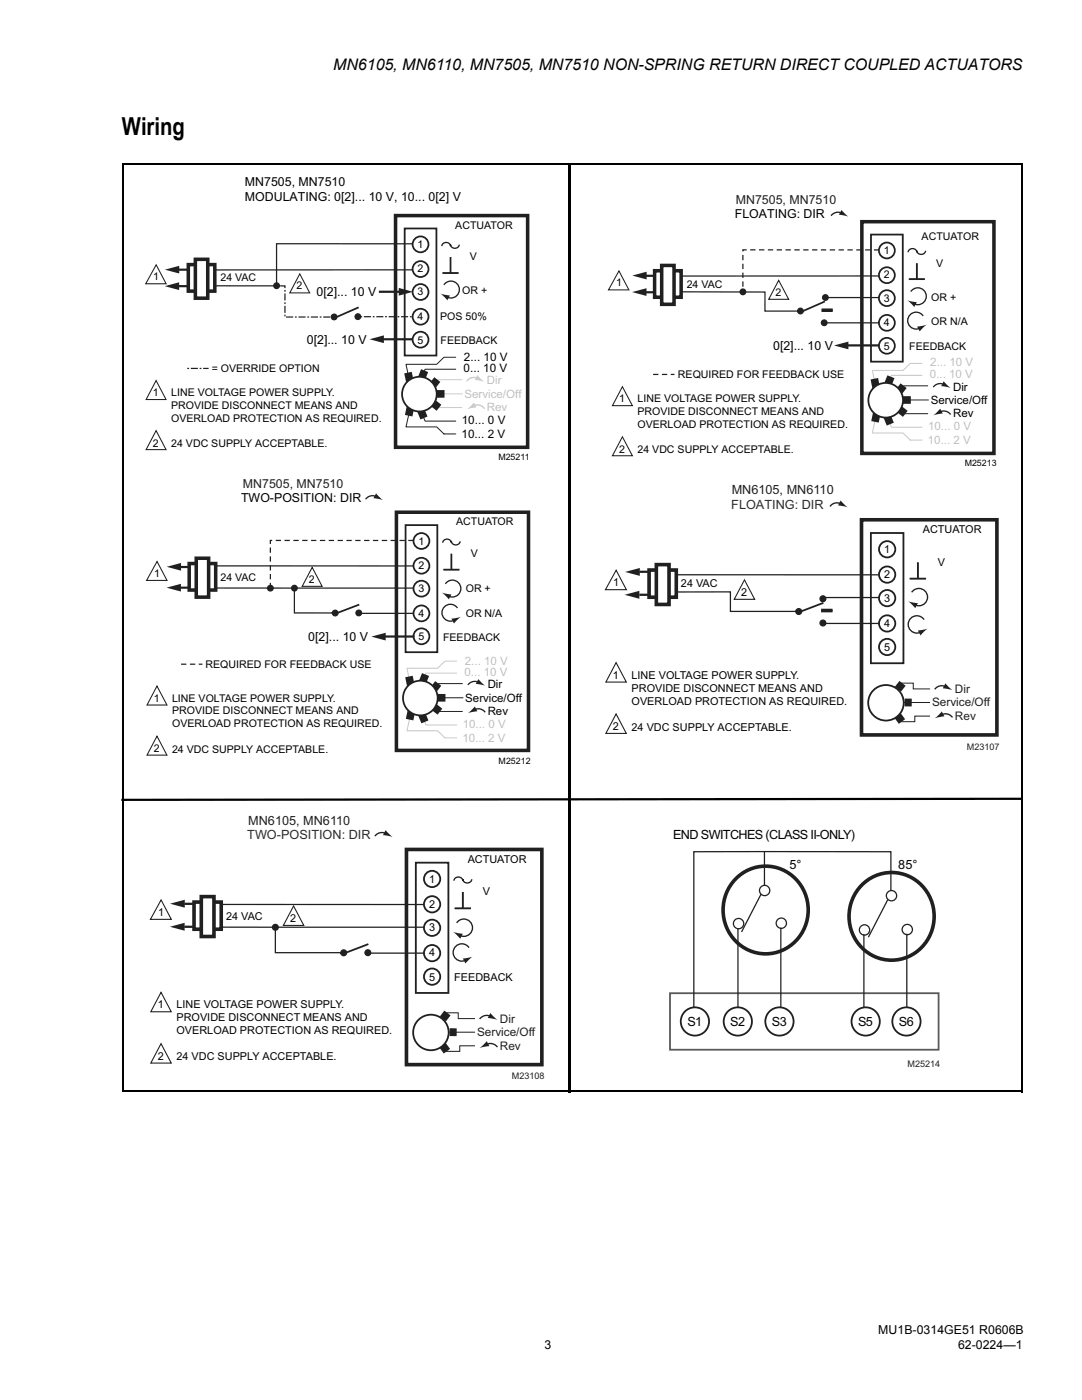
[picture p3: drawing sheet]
<svg xmlns="http://www.w3.org/2000/svg" width="216mm" height="279mm" viewBox="0 0 216 279" stroke-linecap="round" stroke-linejoin="round" font-family="sans-serif">
<defs><g id="words">
<text font-size="4.9" x="24.3" y="27">Wiring</text>
<text font-size="3.2" x="66.5" y="14">MN6105, MN6110, MN7505, MN7510 NON-SPRING RETURN DIRECT COUPLED ACTUATORS</text>
<g font-size="2.5">
<text x="48.9" y="37.1">MN7505, MN7510</text>
<text x="48.9" y="40.1">MODULATING: 0[2]... 10 V, 10... 0[2] V</text>
<text x="146.6" y="43.5">FLOATING: DIR</text>
<text x="63.2" y="59">0[2]... 10 V</text>
<text x="61.2" y="68.6">0[2]... 10 V</text>
<text x="154.3" y="69.8">0[2]... 10 V</text>
<text x="48.1" y="100.1">TWO-POSITION: DIR</text>
<text x="61.5" y="127.9">0[2]... 10 V</text>
<text x="134.3" y="167.5">END SWITCHES (CLASS II-ONLY)</text>
<text x="157.6" y="173.3">5°</text>
<text x="179.2" y="173.4">85°</text>
<text x="137.2" y="204.7">S1</text>
<text x="145.7" y="204.7">S2</text>
<text x="154" y="204.7">S3</text>
<text x="171.2" y="204.7">S5</text>
<text x="179.4" y="204.7">S6</text>
<text x="108.7" y="269.2">3</text>
<text x="175.3" y="266.2">MU1B-0314GE51 R0606B</text>
<text x="191.2" y="269.2">62-0224ó1</text>
</g>
<g font-size="2.5" fill="#231f20">
<text x="146.8" y="40.8">MN7505, MN7510</text>
<text x="48.5" y="97.4">MN7505, MN7510</text>
<text x="146" y="98.6">MN6105, MN6110</text>
<text x="49.5" y="164.6">MN6105, MN6110</text>
</g>
<g font-size="2.5" fill="#2e2e28">
<text x="145.9" y="101.6">FLOATING: DIR</text>
<text x="49.3" y="167.3">TWO-POSITION: DIR</text>
</g>
<g font-size="2.4" fill="#231f20">
<text x="186" y="141">Service/Off</text>
<text x="190.6" y="138.3">Dir</text>
<text x="190.6" y="143.7">Rev</text>
<text x="95.2" y="206.8">Service/Off</text>
<text x="99.8" y="204.1">Dir</text>
<text x="99.8" y="209.5">Rev</text>
</g>
<g font-size="2.3">
<text x="92.5" y="74.3">0... 10 V</text>
<text x="92.6" y="72.1">2... 10 V</text>
<text x="190.2" y="77.9">Dir</text>
<text x="185.7" y="80.6">Service/Off</text>
<text x="190.2" y="83.2">Rev</text>
<text x="92.1" y="87.4">10... 2 V</text>
<text x="92.1" y="84.6">10... 0 V</text>
<text x="97.3" y="137.4">Dir</text>
<text x="92.8" y="140">Service/Off</text>
<text x="97.3" y="142.7">Rev</text>
</g>
<g font-size="2.3" fill="#c0c0c0">
<text x="97.2" y="76.7">Dir</text>
<text x="185.6" y="75.5">0... 10 V</text>
<text x="185.6" y="73.1">2... 10 V</text>
<text x="92.7" y="79.4">Service/Off</text>
<text x="97.2" y="82">Rev</text>
<text x="185.2" y="88.6">10... 2 V</text>
<text x="185.2" y="85.9">10... 0 V</text>
<text x="92.7" y="134.9">0... 10 V</text>
<text x="92.8" y="132.8">2... 10 V</text>
<text x="92.3" y="148.1">10... 2 V</text>
<text x="92.3" y="145.3">10... 0 V</text>
</g>
<g font-size="2.2">
<text x="184.1" y="106.4">ACTUATOR</text>
<text x="176.4" y="110.4">1</text>
<text x="187.1" y="112.9">V</text>
<text x="122.4" y="117">1</text>
<text x="135.9" y="117.2">24 VAC</text>
<text x="147.9" y="118.9">2</text>
<text x="176.4" y="115.4">2</text>
<text x="176.4" y="125.1">4</text>
<text x="176.4" y="120.1">3</text>
<text x="176.4" y="129.9">5</text>
<text x="122.3" y="135.4">1</text>
<text x="126" y="135.4">LINE VOLTAGE POWER SUPPLY.</text>
<text x="126" y="138">PROVIDE DISCONNECT MEANS AND</text>
<text x="126" y="140.6">OVERLOAD PROTECTION AS REQUIRED.</text>
<text x="122.3" y="145.8">2</text>
<text x="126" y="145.8">24 VDC SUPPLY ACCEPTABLE.</text>
<text x="93.3" y="172.2">ACTUATOR</text>
<text x="85.6" y="176.2">1</text>
<text x="96.3" y="178.7">V</text>
<text x="31.6" y="182.8">1</text>
<text x="45.1" y="183.6">24 VAC</text>
<text x="57.9" y="184">2</text>
<text x="85.6" y="185.9">3</text>
<text x="85.6" y="181.1">2</text>
<text x="85.6" y="190.9">4</text>
<text x="85.6" y="195.7">5</text>
<text x="90.7" y="195.8">FEEDBACK</text>
<text x="31.5" y="201.2">1</text>
<text x="35.2" y="201.2">LINE VOLTAGE POWER SUPPLY.</text>
<text x="35.2" y="203.8">PROVIDE DISCONNECT MEANS AND</text>
<text x="35.2" y="206.4">OVERLOAD PROTECTION AS REQUIRED.</text>
<text x="31.5" y="211.6">2</text>
<text x="35.2" y="211.6">24 VDC SUPPLY ACCEPTABLE.</text>
</g>
<g font-size="2.1">
<text x="90.9" y="45.6">ACTUATOR</text>
<text x="183.9" y="47.8">ACTUATOR</text>
<text x="83.3" y="49.5">1</text>
<text x="93.8" y="52">V</text>
<text x="176.4" y="50.8">1</text>
<text x="186.8" y="53.2">V</text>
<text x="30.6" y="55.9">1</text>
<text x="44" y="56.2">24 VAC</text>
<text x="59.2" y="57.8">2</text>
<text x="83.3" y="59">3</text>
<text x="83.3" y="54.4">2</text>
<text x="92.2" y="58.7">OR +</text>
<text x="122.9" y="57.2">1</text>
<text x="137" y="57.4">24 VAC</text>
<text x="154.7" y="59.1">2</text>
<text x="176.4" y="55.6">2</text>
<text x="83.3" y="63.9">4</text>
<text x="87.8" y="63.8">POS 50%</text>
<text x="176.4" y="65.1">4</text>
<text x="176.4" y="60.2">3</text>
<text x="185.8" y="64.8">OR N/A</text>
<text x="185.8" y="60">OR +</text>
<text x="83.3" y="68.6">5</text>
<text x="87.9" y="68.7">FEEDBACK</text>
<text x="176.4" y="69.8">5</text>
<text x="181.4" y="69.9">FEEDBACK</text>
<text x="42.2" y="74.3">= OVERRIDE OPTION</text>
<text x="135.3" y="75.5">REQUIRED FOR FEEDBACK USE</text>
<text x="30.5" y="79.1">1</text>
<text x="34.2" y="79.1">LINE VOLTAGE POWER SUPPLY.</text>
<text x="34.2" y="81.6">PROVIDE DISCONNECT MEANS AND</text>
<text x="123.6" y="80.3">1</text>
<text x="127.2" y="80.3">LINE VOLTAGE POWER SUPPLY.</text>
<text x="127.2" y="82.8">PROVIDE DISCONNECT MEANS AND</text>
<text x="30.5" y="89.1">2</text>
<text x="34.2" y="84.1">OVERLOAD PROTECTION AS REQUIRED.</text>
<text x="34.2" y="89.2">24 VDC SUPPLY ACCEPTABLE.</text>
<text x="127.2" y="85.4">OVERLOAD PROTECTION AS REQUIRED.</text>
<text x="123.6" y="90.4">2</text>
<text x="127.2" y="90.4">24 VDC SUPPLY ACCEPTABLE.</text>
<text x="91" y="104.8">ACTUATOR</text>
<text x="83.5" y="108.8">1</text>
<text x="83.5" y="113.6">2</text>
<text x="94" y="111.2">V</text>
<text x="30.8" y="115.1">1</text>
<text x="44" y="115.9">24 VAC</text>
<text x="61.7" y="116.3">2</text>
<text x="83.5" y="118.2">3</text>
<text x="92.9" y="118.1">OR +</text>
<text x="83.5" y="123.1">4</text>
<text x="92.9" y="123.2">OR N/A</text>
<text x="83.5" y="127.8">5</text>
<text x="88.4" y="127.9">FEEDBACK</text>
<text x="41" y="133.3">REQUIRED FOR FEEDBACK USE</text>
<text x="30.7" y="140">1</text>
<text x="34.3" y="140">LINE VOLTAGE POWER SUPPLY.</text>
<text x="34.3" y="142.6">PROVIDE DISCONNECT MEANS AND</text>
<text x="34.3" y="145.1">OVERLOAD PROTECTION AS REQUIRED.</text>
<text x="30.7" y="150.1">2</text>
<text x="34.3" y="150.2">24 VDC SUPPLY ACCEPTABLE.</text>
</g>
<g font-size="1.8">
<text x="99.4" y="91.8">M25211</text>
<text x="192.5" y="93.1">M25213</text>
<text x="99.5" y="152.5">M25212</text>
</g>
<g font-size="1.8" fill="#231f20">
<text x="192.9" y="149.6">M23107</text>
<text x="102.1" y="215.4">M23108</text>
<text x="181.1" y="212.9">M25214</text>
</g>
</g></defs>
<path d="M113.7 32.5v185.5" fill="none" stroke="#000" stroke-width=".44"/>
<path d="M120.6 96.3h79.2v53.9h-79.2z" fill="#fff"/>
<path d="M129.5 113.8h5.4v5.4h-5.4z" fill="none" stroke="#231f20" stroke-width=".72" stroke-linecap="butt"/>
<path d="M131 112.7h2.5v7.9h-2.5z" fill="#fff"/>
<path d="M131 112.7h2.5v7.9h-2.5z" fill="none" stroke="#231f20" stroke-width=".72" stroke-linecap="butt"/>
<path d="M127.8 114.1h1.6M127.8 118.7h1.6" fill="none" stroke="#231f20" stroke-width=".45"/>
<path d="M122.9 113.8l2.1 3.9h-4.2z" fill="#fff"/>
<path d="M122.9 113.8l2.1 3.9h-4.2zM148.5 115.7l2.1 3.9h-4.1zM122.9 132.2l2.1 3.9h-4.1zM122.9 142.5l2.1 3.9h-4.1z" fill="none" stroke="#231f20" stroke-width=".22"/>
<path d="M134.9 114.7h40.6" fill="none" stroke="#231f20" stroke-width=".25"/>
<path d="M181.5 115.5h3.3M183.2 112.2v3.3" fill="none" stroke="#231f20" stroke-width=".2"/>
<path d="M181.5 115.5h3.3M183.2 112.2v3.3" fill="none" stroke="#231f20" stroke-width=".36"/>
<path d="M181.7 123.4a1.73 1.73 0 0 1 2.7 .3l-.7 2.4a1.73 1.73 0 0 1-2.1-.5 1.73 1.73 0 0 1 .1-2.2z" fill="#fff"/>
<path d="M184.4 123.7a1.73 1.73 0 0 0-2.4-.6 1.73 1.73 0 0 0-.6 2.4 1.73 1.73 0 0 0 2.3 .6" fill="none" stroke="#231f20" stroke-width=".27"/>
<path d="M183.2 125.8l1.9-.3-1.4 1.3z" fill="#231f20"/>
<path d="M182.2 117.9a1.73 1.73 0 0 1 2.9 1 1.73 1.73 0 0 1-2.5 1.8l-.7-2.5z" fill="#fff"/>
<path d="M181.9 118.2a1.73 1.73 0 0 1 2.4-.5 1.73 1.73 0 0 1 .6 2.3 1.73 1.73 0 0 1-2.3 .7" fill="none" stroke="#231f20" stroke-width=".27"/>
<path d="M181.2 120l1.9 .4-.5 1z" fill="#231f20"/>
<path d="M171.9 103.7h27v43h-27z" fill="none" stroke="#231f20" stroke-width=".72" stroke-linecap="butt"/>
<path d="M173.8 106.4h6.5v26h-6.5z" fill="none" stroke="#231f20" stroke-width=".36"/>
<circle cx="177" cy="129.1" r="1.62" fill="#fff"/>
<g fill="none" stroke="#231f20" stroke-width=".36">
<circle cx="177" cy="119.4" r="1.62"/>
<circle cx="177" cy="129.1" r="1.62"/>
<circle cx="177" cy="124.4" r="1.62"/>
</g>
<circle cx="177" cy="109.6" r="1.62" fill="#fff"/>
<circle cx="177" cy="109.6" r="1.62" fill="none" stroke="#231f20" stroke-width=".36"/>
<circle cx="177" cy="114.7" r="1.62" fill="#fff"/>
<circle cx="177" cy="114.7" r="1.62" fill="none" stroke="#231f20" stroke-width=".36"/>
<path d="M179.7 136.3h2.5v1.2h3.4M180.4 140.2h5.2M185.6 142.9h-3.1v1.1h-3.1" fill="none" stroke="#231f20" stroke-width=".2"/>
<path d="M180.1 136.4l-.9 1.1M179.1 142.8l.9 1.2M180.5 140.2h1.4" fill="none" stroke="#231f20" stroke-width="1.6" stroke-linecap="butt"/>
<circle cx="176.8" cy="140.3" r="3.5" fill="#fff"/>
<circle cx="176.8" cy="140.3" r="3.5" fill="none" stroke="#231f20" stroke-width=".36"/>
<path d="M186.8 137.3a1.73 1.73 0 0 1 1.9-.3l-2.2 .6z" fill="#fff"/>
<path d="M188.7 137l-.5-.1a1.73 1.73 0 0 0-1.7 .7" fill="none" stroke="#231f20" stroke-width=".27"/>
<path d="M188.6 136.4l1.5 1.3-2-.3z" fill="#231f20"/>
<path d="M187.9 142.7l.5-.2a1.73 1.73 0 0 1 1.7 .7z" fill="#fff"/>
<path d="M187.9 142.7l.5-.2a1.73 1.73 0 0 1 1.7 .7" fill="none" stroke="#231f20" stroke-width=".27"/>
<path d="M186.5 143.3l1.4-1.3 .5 1z" fill="#231f20"/>
<path d="M164.7 119.3h10.6M164.7 124.4h10.7" fill="none" stroke="#231f20" stroke-width=".25"/>
<path d="M164.1 120.4l-4.1 1.5" fill="none" stroke="#231f20" stroke-width=".36"/>
<circle cx="164.2" cy="119.5" r=".58" fill="#231f20"/>
<circle cx="164.2" cy="119.5" r=".58" fill="none" stroke="#231f20" stroke-width=".25"/>
<circle cx="164.2" cy="124.3" r=".58" fill="#231f20"/>
<circle cx="164.2" cy="124.3" r=".58" fill="none" stroke="#231f20" stroke-width=".25"/>
<circle cx="159.4" cy="122" r=".58" fill="#231f20"/>
<g fill="none" stroke="#231f20" stroke-width=".25">
<path d="M135.3 118.1h10.4v3.9h13.5"/>
<circle cx="159.4" cy="122" r=".58"/>
</g>
<path d="M165.9 100.8a1.73 1.73 0 0 1 1.9-.3l-2.2 .6z" fill="#fff"/>
<path d="M167.8 100.5l-.5-.1a1.73 1.73 0 0 0-1.7 .7" fill="none" stroke="#231f20" stroke-width=".27"/>
<g fill="#231f20">
<path d="M167.7 99.9l1.4 1.3-1.9-.3z"/>
<path d="M124.7 114.1l3-.7v1.5z"/>
<path d="M124.6 118.7l3-.8v1.6z"/>
</g>
<path d="M163.8 121.8h2.3" fill="none" stroke="#231f20" stroke-width=".2"/>
<path d="M163.8 121.8h2.3" fill="none" stroke="#231f20" stroke-width=".72" stroke-linecap="butt"/>
<path d="M24.3 159.4l179.6-.2v.4l-179.6 .3z" fill="#000"/>
<path d="M29.8 162.1h79.2v53.9h-79.2z" fill="#fff"/>
<path d="M38.7 180h5.4v5.4h-5.4z" fill="none" stroke="#231f20" stroke-width=".72" stroke-linecap="butt"/>
<path d="M40.2 178.9h2.5v8h-2.5z" fill="#fff"/>
<path d="M40.2 178.9h2.5v8h-2.5z" fill="none" stroke="#231f20" stroke-width=".72" stroke-linecap="butt"/>
<path d="M37 180.4h1.6M37 185h1.6" fill="none" stroke="#231f20" stroke-width=".45"/>
<path d="M32.1 179.6l2.1 3.9h-4.2z" fill="#fff"/>
<path d="M32.1 179.6l2.1 3.9h-4.2zM32.1 198l2.1 3.9h-4.1zM58.6 180.8l2 3.9h-4.1zM32.1 208.3l2.1 3.9h-4.1z" fill="none" stroke="#231f20" stroke-width=".22"/>
<path d="M44.1 180.5h40.6" fill="none" stroke="#231f20" stroke-width=".25"/>
<path d="M91.4 183.9a1.73 1.73 0 0 1 2.9 1 1.73 1.73 0 0 1-2.5 1.8l-.7-2.5z" fill="#fff"/>
<path d="M91.1 184.2a1.73 1.73 0 0 1 2.4-.5 1.73 1.73 0 0 1 .6 2.3 1.73 1.73 0 0 1-2.3 .7" fill="none" stroke="#231f20" stroke-width=".27"/>
<path d="M90.4 186l1.9 .4-.5 .9z" fill="#231f20"/>
<path d="M92.4 178v3.3M90.7 181.3h3.3" fill="none" stroke="#231f20" stroke-width=".2"/>
<path d="M92.4 178v3.3M90.7 181.3h3.3" fill="none" stroke="#231f20" stroke-width=".36"/>
<path d="M94.1 175.5a.9 .9 0 0 1-.9 .7 .9 .9 0 0 1-.8-.7v.3a.9 .9 0 0 0-.9-.8 .9 .9 0 0 0-.9 .8" fill="none" stroke="#231f20" stroke-width=".27"/>
<path d="M90.9 188.9a1.73 1.73 0 0 1 2.7 .2l-.7 2.5a1.73 1.73 0 0 1-2.1-.5 1.73 1.73 0 0 1 .1-2.2z" fill="#fff"/>
<path d="M93.6 189.1a1.73 1.73 0 0 0-2.4-.5 1.73 1.73 0 0 0-.6 2.3 1.73 1.73 0 0 0 2.3 .7" fill="none" stroke="#231f20" stroke-width=".27"/>
<path d="M92.4 191.3l1.9-.4-1.4 1.4z" fill="#231f20"/>
<path d="M81.1 169.5h27v43h-27z" fill="none" stroke="#231f20" stroke-width=".72" stroke-linecap="butt"/>
<path d="M83 172.2h6.5v26h-6.5z" fill="none" stroke="#231f20" stroke-width=".36"/>
<circle cx="86.2" cy="194.9" r="1.62" fill="#fff"/>
<g fill="none" stroke="#231f20" stroke-width=".36">
<circle cx="86.2" cy="194.9" r="1.62"/>
<circle cx="86.2" cy="185.2" r="1.62"/>
<circle cx="86.2" cy="190.2" r="1.63"/>
</g>
<circle cx="86.2" cy="175.4" r="1.62" fill="#fff"/>
<circle cx="86.2" cy="175.4" r="1.62" fill="none" stroke="#231f20" stroke-width=".36"/>
<circle cx="86.2" cy="180.5" r="1.62" fill="#fff"/>
<circle cx="86.2" cy="180.5" r="1.62" fill="none" stroke="#231f20" stroke-width=".36"/>
<path d="M88.9 202.1h2.5v1.2h3.4M89.6 206h5.2M94.8 208.7h-3.1v1.1h-3.1" fill="none" stroke="#231f20" stroke-width=".2"/>
<path d="M88.3 208.6l.9 1.2M89.3 202.2l-.9 1.1M89.7 206h1.4" fill="none" stroke="#231f20" stroke-width="1.6" stroke-linecap="butt"/>
<circle cx="86" cy="206.1" r="3.5" fill="#fff"/>
<circle cx="86" cy="206.1" r="3.5" fill="none" stroke="#231f20" stroke-width=".36"/>
<path d="M96 203.1a1.73 1.73 0 0 1 1.9-.3l-2.2 .6z" fill="#fff"/>
<path d="M97.9 202.8l-.5-.1a1.73 1.73 0 0 0-1.7 .7" fill="none" stroke="#231f20" stroke-width=".27"/>
<path d="M97.8 202.2l1.5 1.3-2-.3z" fill="#231f20"/>
<path d="M97.1 208.4l.5-.1a1.73 1.73 0 0 1 1.7 .7z" fill="#fff"/>
<path d="M97.1 208.4l.5-.1a1.73 1.73 0 0 1 1.7 .7" fill="none" stroke="#231f20" stroke-width=".27"/>
<path d="M95.7 209.1l1.4-1.3 .5 1z" fill="#231f20"/>
<path d="M55 185h29.5M73.9 190.2h10.7" fill="none" stroke="#231f20" stroke-width=".25"/>
<path d="M73.3 188.5l-4.1 1.5" fill="none" stroke="#231f20" stroke-width=".36"/>
<circle cx="54.9" cy="185.1" r=".58" fill="#231f20"/>
<circle cx="54.9" cy="185.1" r=".58" fill="none" stroke="#231f20" stroke-width=".25"/>
<circle cx="73.4" cy="190.1" r=".58" fill="#231f20"/>
<circle cx="73.4" cy="190.1" r=".58" fill="none" stroke="#231f20" stroke-width=".25"/>
<circle cx="68.6" cy="190.1" r=".58" fill="#231f20"/>
<g fill="none" stroke="#231f20" stroke-width=".25">
<path d="M43.9 185h11v5.1h13.5"/>
<circle cx="68.6" cy="190.1" r=".58"/>
</g>
<path d="M75.1 166.6a1.73 1.73 0 0 1 1.9-.3l-2.2 .6z" fill="#fff"/>
<path d="M77 166.3l-.5-.1a1.73 1.73 0 0 0-1.7 .7" fill="none" stroke="#231f20" stroke-width=".27"/>
<g fill="#231f20">
<path d="M76.9 165.7l1.4 1.3-1.9-.3z"/>
<path d="M33.9 180.4l3-.8v1.5z"/>
<path d="M33.9 185l2.9-.8v1.5z"/>
</g>
<path d="M133.5 165h54.2v48.4h-54.2z" fill="#fff"/>
<path d="M133.7 198.2h53.6v11.3h-53.6z" fill="none" stroke="#57585a" stroke-width=".36"/>
<circle cx="155.9" cy="184.2" r="1.03" fill="#fff"/>
<circle cx="155.9" cy="184.2" r="1.03" fill="none" stroke="#231f20" stroke-width=".25"/>
<circle cx="147.4" cy="184.3" r="1.03" fill="#fff"/>
<g fill="none" stroke="#231f20" stroke-width=".25">
<path d="M177.1 179.6l-3.8 7.3M147.2 185.4v15.6M155.8 185.3v15.7"/>
<circle cx="147.4" cy="184.3" r="1.03"/>
</g>
<path d="M146.8 175.4a8.5 8.5 0 0 1 10.4-1.3 8.5 8.5 0 0 1 3.8 9.8 8.5 8.5 0 0 1-10 6.3 8.5 8.5 0 0 1-6.6-9.8 8.8 8.8 0 0 1 2.4-5z" fill="none" stroke="#231f20" stroke-width=".72" stroke-linecap="butt"/>
<g fill="none" stroke="#231f20" stroke-width=".36">
<circle cx="138.7" cy="203.9" r="2.82"/>
<circle cx="147.2" cy="203.9" r="2.82"/>
<circle cx="155.5" cy="203.9" r="2.82"/>
<circle cx="172.7" cy="203.9" r="2.82"/>
<circle cx="180.9" cy="203.9" r="2.82"/>
</g>
<circle cx="181" cy="185.5" r="1.03" fill="#fff"/>
<circle cx="181" cy="185.5" r="1.03" fill="none" stroke="#231f20" stroke-width=".25"/>
<circle cx="177.9" cy="178.8" r="1.03" fill="#fff"/>
<g fill="none" stroke="#231f20" stroke-width=".25">
<path d="M151.8 178.6l-3.8 7.3"/>
<circle cx="177.9" cy="178.8" r="1.03"/>
</g>
<circle cx="152.6" cy="177.7" r="1.03" fill="#fff"/>
<circle cx="152.6" cy="177.7" r="1.03" fill="none" stroke="#231f20" stroke-width=".25"/>
<circle cx="172.5" cy="185.6" r="1.03" fill="#fff"/>
<g fill="none" stroke="#231f20" stroke-width=".25">
<path d="M152.5 169.9v6.8M177.8 177.5v-7.5h-39.4v30.9M172.4 186.6v14.4M180.9 186.5v14.5"/>
<circle cx="172.5" cy="185.6" r="1.03"/>
</g>
<path d="M171.9 176.7a8.5 8.5 0 0 1 10.4-1.3 8.5 8.5 0 0 1 3.8 9.8 8.5 8.5 0 0 1-10 6.2 8.5 8.5 0 0 1-6.6-9.7 8.8 8.8 0 0 1 2.4-5z" fill="none" stroke="#231f20" stroke-width=".72" stroke-linecap="butt"/>
<path d="M28.9 34.9h77.3v57.5h-77.3z" fill="#fff"/>
<path d="M37.6 52.8h5.3v5.3h-5.3z" fill="none" stroke="#231f20" stroke-width=".71" stroke-linecap="butt"/>
<path d="M39 51.8h2.5v7.7h-2.5z" fill="#fff"/>
<path d="M39 51.8h2.5v7.7h-2.5z" fill="none" stroke="#231f20" stroke-width=".71" stroke-linecap="butt"/>
<path d="M35.9 53.8h1.5M35.9 57.1h1.5" fill="none" stroke="#231f20" stroke-width=".44"/>
<path d="M31.2 52.8l1.9 3.8h-4z" fill="#fff"/>
<path d="M31.2 52.8l1.9 3.8h-4zM59.8 54.7l2 3.8h-4zM31.1 76l2 3.7h-3.9zM31.1 85.9l2 3.8h-3.9z" fill="none" stroke="#231f20" stroke-width=".21"/>
<path d="M82.4 48.7l-27.2-.1v8.3" fill="none" stroke="#231f20" stroke-width=".25"/>
<path d="M88.3 54.5h3.2M89.9 51.3v3.2" fill="none" stroke="#231f20" stroke-width=".2"/>
<path d="M80.7 45.6h6.4v25.4h-6.4zM88.3 54.5h3.2M89.9 51.3v3.2" fill="none" stroke="#231f20" stroke-width=".35"/>
<path d="M91.6 48.8a.88 .88 0 0 1-.8 .7 .88 .88 0 0 1-.9-.7v.3a.88 .88 0 0 0-.9-.7 .88 .88 0 0 0-.8 .7" fill="none" stroke="#231f20" stroke-width=".26"/>
<path d="M78.9 43h26.4v46.3h-26.4z" fill="none" stroke="#231f20" stroke-width=".71" stroke-linecap="butt"/>
<circle cx="83.9" cy="67.8" r="1.59" fill="#fff"/>
<g fill="none" stroke="#231f20" stroke-width=".35">
<circle cx="83.9" cy="58.3" r="1.59"/>
<circle cx="83.9" cy="63.2" r="1.59"/>
<circle cx="83.9" cy="67.8" r="1.59"/>
</g>
<circle cx="83.9" cy="48.8" r="1.59" fill="#fff"/>
<circle cx="83.9" cy="48.8" r="1.59" fill="none" stroke="#231f20" stroke-width=".35"/>
<circle cx="83.9" cy="53.7" r="1.59" fill="#fff"/>
<circle cx="83.9" cy="53.7" r="1.59" fill="none" stroke="#231f20" stroke-width=".35"/>
<path d="M87.2 75.8h4.9M87.2 78.6h5.1M87.3 81.3h4.8" fill="none" stroke="#c7c8ca" stroke-width=".2"/>
<path d="M83.9 78.6h4.8M87.3 75.7l-.9 1.2M86.5 80.5l1.1 .9" fill="none" stroke="#231f20" stroke-width="1.5" stroke-linecap="butt"/>
<path d="M95.3 75.5l-.5-.1a1.68 1.68 0 0 0-1.6 .6" fill="none" stroke="#c7c8ca" stroke-width=".26"/>
<path d="M95.3 74.9l1.3 1.3-1.8-.4z" fill="#c7c8ca"/>
<path d="M94.5 81l.5-.2a1.68 1.68 0 0 1 1.6 .7" fill="none" stroke="#c7c8ca" stroke-width=".26"/>
<path d="M93.2 81.7l1.4-1.4 .5 1z" fill="#c7c8ca"/>
<path d="M71.9 63.2h10.4" fill="none" stroke="#231f20" stroke-width=".25" stroke-dasharray=".4 .4 1.4 .4" stroke-linecap="butt"/>
<path d="M71.4 61.4l-4.1 1.8" fill="none" stroke="#231f20" stroke-width=".35"/>
<circle cx="55.2" cy="57" r=".56" fill="#231f20"/>
<circle cx="55.2" cy="57" r=".56" fill="none" stroke="#231f20" stroke-width=".25"/>
<circle cx="71.4" cy="63.2" r=".56" fill="#231f20"/>
<circle cx="71.4" cy="63.2" r=".56" fill="none" stroke="#231f20" stroke-width=".25"/>
<circle cx="66.7" cy="63.3" r=".56" fill="#231f20"/>
<g fill="none" stroke="#231f20" stroke-width=".25">
<path d="M42.8 57h12.4M82.3 53.9h-39.5"/>
<circle cx="66.7" cy="63.3" r=".56"/>
</g>
<path d="M55.2 57l1.7 .1v6.2h9.6" fill="none" stroke="#231f20" stroke-width=".25" stroke-dasharray=".4 .4 1.4 .4" stroke-linecap="butt"/>
<path d="M90.9 73.7h-6.1l-.6 1.5M90.9 71.3h-2.3l-1.5 1.4h-6.1l.7 3.2M81.8 81.6l-.8 3.6h6.1l1.5 1.4h2.3M84.1 82.2l.7 1.8h6.1" fill="none" stroke="#231f20" stroke-width=".2"/>
<path d="M81.4 74.4l.7 3.4M82.4 78.9l-.9 4.1M84.7 74l-.6 1.5M83.9 81.6l.7 1.8" fill="none" stroke="#231f20" stroke-width="1.5" stroke-linecap="butt"/>
<circle cx="83.7" cy="78.7" r="3.5" fill="#fff"/>
<circle cx="83.7" cy="78.7" r="3.5" fill="none" stroke="#231f20" stroke-width=".35"/>
<path d="M75.8 58.2h4.4M75.9 67.7h6.3" fill="none" stroke="#231f20" stroke-width=".44"/>
<path d="M37.4 73.5h4.2" fill="none" stroke="#231f20" stroke-width=".25" stroke-dasharray=".4 .4 1.4 .4" stroke-linecap="butt"/>
<g fill="#231f20">
<path d="M79.6 57.5l2.8 .7-2.8 .8z"/>
<path d="M32.9 53.8l2.9-.7v1.5z"/>
<path d="M32.9 57.1l2.8-.8v1.6z"/>
<path d="M73.7 67.7l2.9-.8v1.6z"/>
</g>
<path d="M88.8 56.5a1.69 1.69 0 0 1 2.9 1.1 1.69 1.69 0 0 1-2.5 1.7l-.6-2.5z" fill="#fff"/>
<path d="M88.6 56.8a1.69 1.69 0 0 1 2.3-.4 1.69 1.69 0 0 1 .5 2.2 1.69 1.69 0 0 1-2.2 .7" fill="none" stroke="#231f20" stroke-width=".26"/>
<path d="M87.9 58.6l1.9 .4-.5 .9z" fill="#231f20"/>
<path d="M29.1 95.2h76.9v57.9h-76.9z" fill="#fff"/>
<path d="M37.7 112.5h5.3v5.3h-5.3z" fill="none" stroke="#231f20" stroke-width=".71" stroke-linecap="butt"/>
<path d="M39.2 111.4h2.4v7.8h-2.4z" fill="#fff"/>
<path d="M39.2 111.4h2.4v7.8h-2.4z" fill="none" stroke="#231f20" stroke-width=".71" stroke-linecap="butt"/>
<path d="M36.1 113.2h1.5M36.1 117.3h1.5" fill="none" stroke="#231f20" stroke-width=".44"/>
<path d="M31.3 112.1l2 3.7h-4z" fill="#fff"/>
<path d="M31.3 112.1l2 3.7h-4zM62.3 113.2l2 3.8h-4zM31.3 136.9l2 3.8h-4zM31.3 146.9l2 3.8h-4z" fill="none" stroke="#231f20" stroke-width=".21"/>
<path d="M43 112.9h39.6" fill="none" stroke="#231f20" stroke-width=".25"/>
<path d="M89.1 116.2a1.69 1.69 0 0 1 2.8 1 1.69 1.69 0 0 1-2.4 1.8l-.6-2.5z" fill="#fff"/>
<path d="M88.9 116.5a1.69 1.69 0 0 1 2.3-.5 1.69 1.69 0 0 1 .5 2.3 1.69 1.69 0 0 1-2.2 .7" fill="none" stroke="#231f20" stroke-width=".26"/>
<path d="M88.2 118.3l1.9 .3-.5 1z" fill="#231f20"/>
<path d="M88.5 113.7h3.2M90.1 110.5v3.2" fill="none" stroke="#231f20" stroke-width=".2"/>
<path d="M88.5 113.7h3.2M90.1 110.5v3.2" fill="none" stroke="#231f20" stroke-width=".35"/>
<path d="M91.8 108a.88 .88 0 0 1-.9 .8 .88 .88 0 0 1-.8-.8v.3a.88 .88 0 0 0-.9-.7 .88 .88 0 0 0-.9 .7" fill="none" stroke="#231f20" stroke-width=".26"/>
<path d="M88.7 121.1a1.69 1.69 0 0 1 2.6 .2l-.6 2.5a1.69 1.69 0 0 1-2.2-.5 1.69 1.69 0 0 1 .2-2.2z" fill="#fff"/>
<path d="M91.3 121.3a1.69 1.69 0 0 0-2.3-.5 1.69 1.69 0 0 0-.6 2.3 1.69 1.69 0 0 0 2.3 .7" fill="none" stroke="#231f20" stroke-width=".26"/>
<path d="M90.1 123.5l1.9-.4-1.4 1.3z" fill="#231f20"/>
<path d="M79.1 102.2h26.4v47.6h-26.4z" fill="none" stroke="#231f20" stroke-width=".71" stroke-linecap="butt"/>
<path d="M80.9 104.8h6.4v25.4h-6.4z" fill="none" stroke="#231f20" stroke-width=".35"/>
<circle cx="84.1" cy="127" r="1.59" fill="#fff"/>
<g fill="none" stroke="#231f20" stroke-width=".35">
<circle cx="84.1" cy="117.5" r="1.59"/>
<circle cx="84.1" cy="122.4" r="1.59"/>
<circle cx="84.1" cy="127" r="1.59"/>
</g>
<circle cx="84.1" cy="108" r="1.59" fill="#fff"/>
<circle cx="84.1" cy="108" r="1.59" fill="none" stroke="#231f20" stroke-width=".35"/>
<circle cx="84.1" cy="112.9" r="1.59" fill="#fff"/>
<g fill="none" stroke="#231f20" stroke-width=".35">
<path d="M71.5 120.7l-4 1.5"/>
<circle cx="84.1" cy="112.9" r="1.59"/>
</g>
<path d="M58.8 117.4h23.6M72.1 122.4h10.4" fill="none" stroke="#231f20" stroke-width=".25"/>
<circle cx="58.7" cy="117.4" r=".56" fill="#231f20"/>
<circle cx="58.7" cy="117.4" r=".56" fill="none" stroke="#231f20" stroke-width=".25"/>
<circle cx="71.6" cy="122.3" r=".56" fill="#231f20"/>
<circle cx="71.6" cy="122.3" r=".56" fill="none" stroke="#231f20" stroke-width=".25"/>
<circle cx="66.9" cy="122.3" r=".56" fill="#231f20"/>
<g fill="none" stroke="#231f20" stroke-width=".25">
<path d="M42.8 117.4h15.9v4.9h8"/>
<circle cx="66.9" cy="122.3" r=".56"/>
</g>
<path d="M73.2 99.3a1.69 1.69 0 0 1 1.9-.2l-2.1 .5z" fill="#fff"/>
<path d="M75.1 99.1l-.5-.1a1.68 1.68 0 0 0-1.6 .6" fill="none" stroke="#231f20" stroke-width=".26"/>
<path d="M75 98.5l1.4 1.3-1.9-.4z" fill="#231f20"/>
<path d="M87.4 136.4h4.9M87.4 139.3h5.1M87.5 142h4.8" fill="none" stroke="#231f20" stroke-width=".2"/>
<path d="M84 139.2l4.9 .1M87.4 136.4l-.8 1.1M86.7 141.2l1.1 .8" fill="none" stroke="#231f20" stroke-width="1.5" stroke-linecap="butt"/>
<path d="M93.6 136.4a1.69 1.69 0 0 1 1.9-.2l-2.1 .5z" fill="#fff"/>
<path d="M95.5 136.2l-.5-.2a1.68 1.68 0 0 0-1.6 .7" fill="none" stroke="#231f20" stroke-width=".26"/>
<path d="M95.4 135.5l1.4 1.4-1.9-.4z" fill="#231f20"/>
<path d="M94.7 141.6l.5-.1a1.68 1.68 0 0 1 1.6 .7z" fill="#fff"/>
<path d="M94.7 141.6l.5-.1a1.68 1.68 0 0 1 1.6 .7" fill="none" stroke="#231f20" stroke-width=".26"/>
<path d="M93.4 142.3l1.3-1.3 .5 1z" fill="#231f20"/>
<path d="M91.1 134.3h-6.1l-.6 1.6M91.1 131.9h-2.3l-1.5 1.5h-6.1l.7 3.1M82 142.3l-.8 3.5h6.1l1.5 1.5h2.3M84.3 142.9l.7 1.8h6.1" fill="none" stroke="#c7c8ca" stroke-width=".2"/>
<path d="M81.6 135l.7 3.4M82.6 139.6l-.9 4M84.9 134.6l-.6 1.6M84.1 142.3l.7 1.8" fill="none" stroke="#231f20" stroke-width="1.5" stroke-linecap="butt"/>
<circle cx="83.9" cy="139.3" r="3.5" fill="#fff"/>
<circle cx="83.9" cy="139.3" r="3.5" fill="none" stroke="#231f20" stroke-width=".35"/>
<path d="M54 117.4l-.1-9.5h28.7" fill="none" stroke="#231f20" stroke-width=".25" stroke-dasharray="1.1 .7" stroke-linecap="butt"/>
<circle cx="54" cy="117.4" r=".56" fill="#231f20"/>
<circle cx="54" cy="117.4" r=".56" fill="none" stroke="#231f20" stroke-width=".25"/>
<path d="M76.2 127h6.3" fill="none" stroke="#231f20" stroke-width=".44"/>
<path d="M36.1 132.6h4.3" fill="none" stroke="#231f20" stroke-width=".25" stroke-dasharray="1.1 .7" stroke-linecap="butt"/>
<g fill="#231f20">
<path d="M33.3 113.1l2.8-.7v1.5z"/>
<path d="M33.2 117.3l2.9-.8v1.6z"/>
<path d="M74.1 127.1l2.9-.8v1.5z"/>
</g>
<path d="M121.2 38.6h78v55h-78z" fill="#fff"/>
<path d="M130.6 54h5.3v5.3h-5.3z" fill="none" stroke="#231f20" stroke-width=".71" stroke-linecap="butt"/>
<path d="M132 53h2.5v7.7h-2.5z" fill="#fff"/>
<path d="M132 53h2.5v7.7h-2.5z" fill="none" stroke="#231f20" stroke-width=".71" stroke-linecap="butt"/>
<path d="M128.9 55h1.6M128.9 58.3h1.6" fill="none" stroke="#231f20" stroke-width=".44"/>
<path d="M123.5 54.1l2 3.8h-4.1z" fill="#fff"/>
<path d="M123.5 54.1l2 3.8h-4.1zM155.4 55.9l2 3.8h-4zM124.2 77.2l2 3.8h-4zM124.2 87.2l2 3.8h-4z" fill="none" stroke="#231f20" stroke-width=".21"/>
<path d="M175.4 49.9h-27.2v8.2" fill="none" stroke="#231f20" stroke-width=".25" stroke-dasharray="1.1 .7" stroke-linecap="butt"/>
<path d="M181.6 62.8a1.69 1.69 0 0 1 2.6 .3l-.6 2.4a1.69 1.69 0 0 1-2.2-.5 1.69 1.69 0 0 1 .2-2.2z" fill="#fff"/>
<path d="M184.2 63.1a1.69 1.69 0 0 0-2.3-.5 1.69 1.69 0 0 0-.6 2.2 1.69 1.69 0 0 0 2.3 .7" fill="none" stroke="#231f20" stroke-width=".26"/>
<path d="M183 65.2l1.9-.4-1.4 1.3z" fill="#231f20"/>
<path d="M182 57.9a1.69 1.69 0 0 1 2.8 1 1.69 1.69 0 0 1-2.4 1.7l-.7-2.4z" fill="#fff"/>
<path d="M181.7 58.2a1.69 1.69 0 0 1 2.3-.5 1.69 1.69 0 0 1 .6 2.3 1.69 1.69 0 0 1-2.2 .6" fill="none" stroke="#231f20" stroke-width=".26"/>
<path d="M181.1 59.9l1.8 .4-.5 1z" fill="#231f20"/>
<path d="M181.4 55.7h3.1M182.9 52.5v3.2" fill="none" stroke="#231f20" stroke-width=".2"/>
<path d="M173.8 46.8h6.3v25.4h-6.3zM181.4 55.7h3.1M182.9 52.5v3.2" fill="none" stroke="#231f20" stroke-width=".35"/>
<path d="M184.7 50a.88 .88 0 0 1-.9 .8 .88 .88 0 0 1-.9-.8v.3a.88 .88 0 0 0-.8-.7 .88 .88 0 0 0-.9 .7" fill="none" stroke="#231f20" stroke-width=".26"/>
<path d="M172 44.2h26.3v46.3h-26.3z" fill="none" stroke="#231f20" stroke-width=".71" stroke-linecap="butt"/>
<circle cx="177" cy="69" r="1.59" fill="#fff"/>
<g fill="none" stroke="#231f20" stroke-width=".35">
<circle cx="177" cy="59.5" r="1.59"/>
<circle cx="177" cy="64.4" r="1.59"/>
<circle cx="177" cy="69" r="1.59"/>
</g>
<circle cx="177" cy="50" r="1.59" fill="#fff"/>
<circle cx="177" cy="50" r="1.59" fill="none" stroke="#231f20" stroke-width=".35"/>
<circle cx="177" cy="54.9" r="1.59" fill="#fff"/>
<circle cx="177" cy="54.9" r="1.59" fill="none" stroke="#231f20" stroke-width=".35"/>
<path d="M180.2 77h5M180.3 79.8h5M180.3 82.6h4.9" fill="none" stroke="#231f20" stroke-width=".2"/>
<path d="M176.9 79.8h4.8M180.3 77l-.9 1.1M179.5 81.7l1.1 .9" fill="none" stroke="#231f20" stroke-width="1.5" stroke-linecap="butt"/>
<path d="M186.5 77a1.69 1.69 0 0 1 1.9-.3l-2.2 .6z" fill="#fff"/>
<path d="M188.4 76.7l-.5-.1a1.68 1.68 0 0 0-1.7 .7" fill="none" stroke="#231f20" stroke-width=".26"/>
<path d="M188.3 76.1l1.4 1.3-1.9-.3z" fill="#231f20"/>
<path d="M187.5 82.2l.5-.2a1.68 1.68 0 0 1 1.7 .7z" fill="#fff"/>
<path d="M187.5 82.2l.5-.2a1.68 1.68 0 0 1 1.7 .7" fill="none" stroke="#231f20" stroke-width=".26"/>
<path d="M186.2 82.9l1.4-1.3 .5 .9z" fill="#231f20"/>
<path d="M165 59.4h10.3M165 64.4h10.4" fill="none" stroke="#231f20" stroke-width=".25"/>
<path d="M164.4 60.2l-4 1.8" fill="none" stroke="#231f20" stroke-width=".35"/>
<circle cx="148.2" cy="58.2" r=".56" fill="#231f20"/>
<circle cx="148.2" cy="58.2" r=".56" fill="none" stroke="#231f20" stroke-width=".25"/>
<circle cx="164.5" cy="64.4" r=".56" fill="#231f20"/>
<circle cx="164.5" cy="64.4" r=".56" fill="none" stroke="#231f20" stroke-width=".25"/>
<circle cx="159.7" cy="62.1" r=".56" fill="#231f20"/>
<g fill="none" stroke="#231f20" stroke-width=".25">
<path d="M136 58.2l16.6 .1v3.8h7"/>
<circle cx="159.7" cy="62.1" r=".56"/>
</g>
<path d="M166.1 42.8a1.69 1.69 0 0 1 1.9-.3l-2.2 .6z" fill="#fff"/>
<path d="M168 42.5l-.5-.1a1.69 1.69 0 0 0-1.7 .7" fill="none" stroke="#231f20" stroke-width=".26"/>
<path d="M167.9 41.9l1.4 1.3-1.9-.3z" fill="#231f20"/>
<path d="M175.4 55.1h-39.5" fill="none" stroke="#231f20" stroke-width=".25"/>
<path d="M184 74.9h-6.1l-.7 1.6M184 72.5h-2.4l-1.4 1.4h-6.1l.6 3.2M174.9 82.8l-.8 3.6h6.1l1.4 1.4h2.4M177.1 83.5l.8 1.8h6.1" fill="none" stroke="#c7c8ca" stroke-width=".2"/>
<path d="M174.5 75.6l.7 3.4M177.8 75.2l-.6 1.6M175.4 80.1l-.8 4.1M176.9 82.8l.7 1.8" fill="none" stroke="#231f20" stroke-width="1.5" stroke-linecap="butt"/>
<circle cx="176.7" cy="79.9" r="3.5" fill="#fff"/>
<circle cx="176.7" cy="79.9" r="3.5" fill="none" stroke="#231f20" stroke-width=".35"/>
<circle cx="164.7" cy="59.4" r=".56" fill="#231f20"/>
<circle cx="164.7" cy="59.4" r=".56" fill="none" stroke="#231f20" stroke-width=".25"/>
<path d="M168.9 68.9h6.3" fill="none" stroke="#231f20" stroke-width=".44"/>
<path d="M130.3 74.7h4.3" fill="none" stroke="#231f20" stroke-width=".25" stroke-dasharray="1.1 .7" stroke-linecap="butt"/>
<g fill="#231f20">
<path d="M126.2 55l2.8-.8v1.6z"/>
<path d="M126.1 58.3l2.9-.8v1.6z"/>
<path d="M166.4 68.9l2.9-.7v1.5z"/>
</g>
<path d="M163.9 61.9h2.3" fill="none" stroke="#231f20" stroke-width=".2"/>
<path d="M163.9 61.9h2.3" fill="none" stroke="#231f20" stroke-width=".71" stroke-linecap="butt"/>
<path d="M24.5 32.7h179.5M24.5 32.5v185.3" fill="none" stroke="#000" stroke-width=".36"/>
<path d="M203.9 32.7v185.3" fill="none" stroke="#000" stroke-width=".3"/>
<path d="M24.3 217.8h179.6" fill="none" stroke="#000" stroke-width=".34"/>
<use href="#words"/>
</svg>
